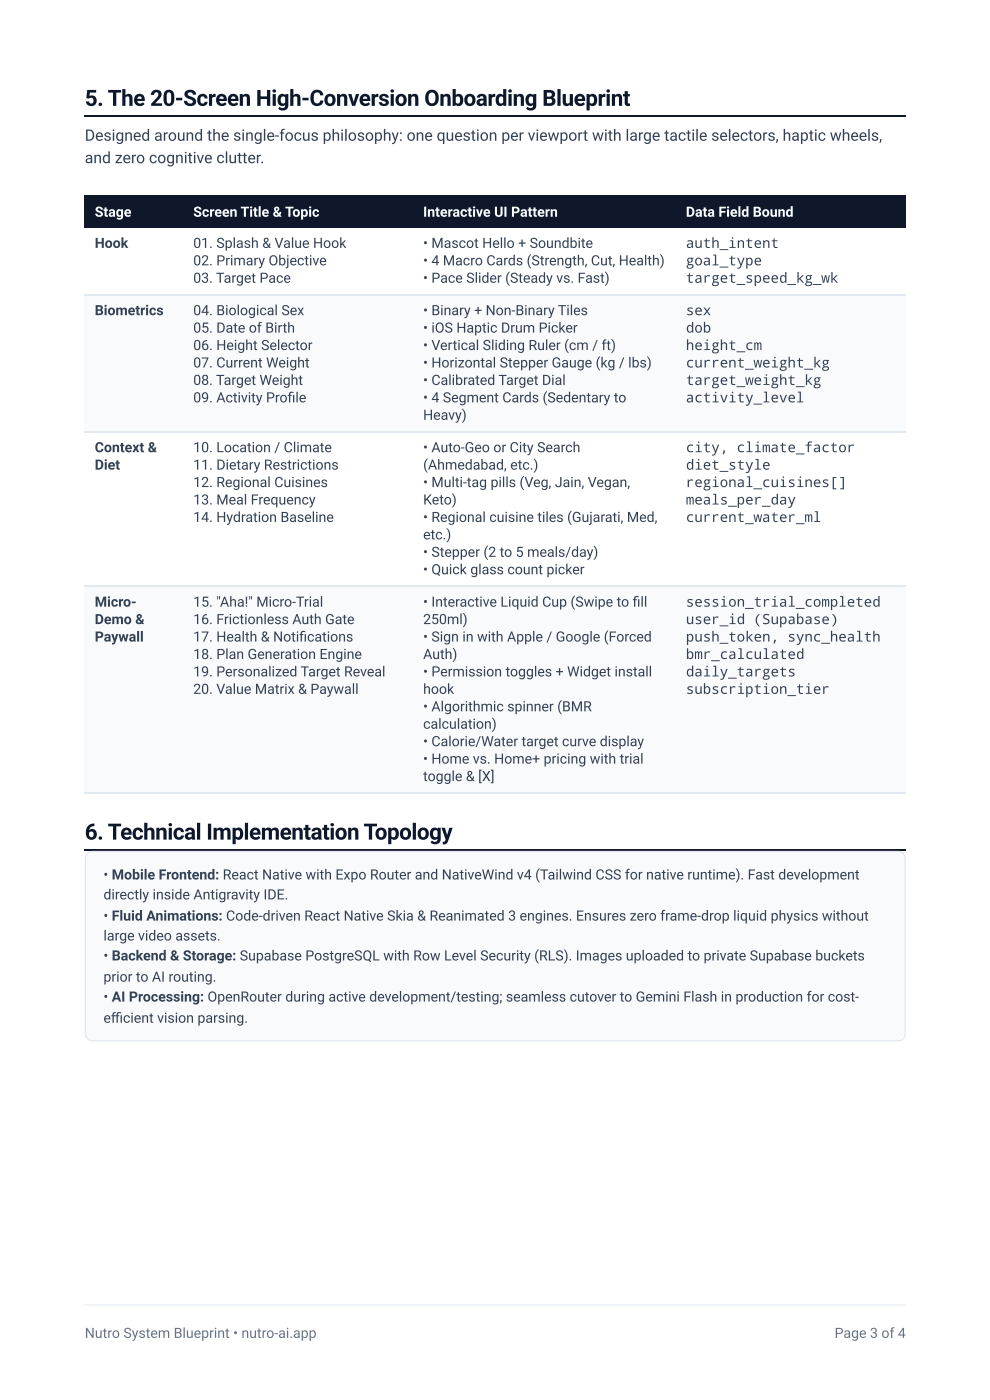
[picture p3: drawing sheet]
<svg xmlns="http://www.w3.org/2000/svg" width="210mm" height="297mm" viewBox="0 0 210 297" stroke-linecap="round" stroke-linejoin="round" font-family="sans-serif">
<defs><g id="words">
<g font-size="4.8" fill="#0f172a">
<text x="18" y="22.5">5. The 20-Screen High-Conversion Onboarding Blueprint</text>
<text x="18" y="178.3">6. Technical Implementation Topology</text>
</g>
<g font-size="3.3" fill="#334155">
<text x="18" y="29.9">Designed around the single-focus philosophy: one question per viewport with large tactile selectors, haptic wheels,</text>
<text x="18" y="34.7">and zero cognitive clutter.</text>
</g>
<g font-size="3" fill="#fff">
<text x="20.1" y="46">Stage</text>
<text x="41" y="46">Screen Title &amp; Topic</text>
<text x="89.9" y="46">Interactive UI Pattern</text>
<text x="145.6" y="46">Data Field Bound</text>
</g>
<g font-size="3" fill="#334155">
<text x="20.1" y="52.7">Hook</text>
<text x="41" y="52.7">01. Splash &amp; Value Hook</text>
<text x="89.9" y="52.7">• Mascot Hello + Soundbite</text>
<text x="145.6" y="52.7">auth_intent</text>
<text x="41" y="56.4">02. Primary Objective</text>
<text x="89.9" y="56.4">• 4 Macro Cards (Strength, Cut, Health)</text>
<text x="145.6" y="56.4">goal_type</text>
<text x="41" y="60.1">03. Target Pace</text>
<text x="89.9" y="60.1">• Pace Slider (Steady vs. Fast)</text>
<text x="145.6" y="60.1">target_speed_kg_wk</text>
<text x="20.1" y="66.9">Biometrics</text>
<text x="41" y="66.9">04. Biological Sex</text>
<text x="41" y="70.6">05. Date of Birth</text>
<text x="89.9" y="66.9">• Binary + Non-Binary Tiles</text>
<text x="89.9" y="70.6">• iOS Haptic Drum Picker</text>
<text x="145.6" y="66.9">sex</text>
<text x="145.6" y="70.6">dob</text>
<text x="41" y="74.3">06. Height Selector</text>
<text x="89.9" y="74.3">• Vertical Sliding Ruler (cm / ft)</text>
<text x="145.6" y="74.3">height_cm</text>
<text x="41" y="78.1">07. Current Weight</text>
<text x="41" y="81.8">08. Target Weight</text>
<text x="89.9" y="78.1">• Horizontal Stepper Gauge (kg / lbs)</text>
<text x="89.9" y="81.8">• Calibrated Target Dial</text>
<text x="145.6" y="78.1">current_weight_kg</text>
<text x="145.6" y="81.8">target_weight_kg</text>
<text x="41" y="85.5">09. Activity Profi le</text>
<text x="89.9" y="85.5">• 4 Segment Cards (Sedentary to</text>
<text x="89.9" y="89.2">Heavy)</text>
<text x="145.6" y="85.5">activity_level</text>
<text x="20.1" y="96">Context &amp;</text>
<text x="20.1" y="99.7">Diet</text>
<text x="41" y="96">10. Location / Climate</text>
<text x="41" y="99.7">11. Dietary Restrictions</text>
<text x="89.9" y="96">• Auto-Geo or City Search</text>
<text x="89.9" y="99.7">(Ahmedabad, etc.)</text>
<text x="145.6" y="96">city, climate_factor</text>
<text x="145.6" y="99.7">diet_style</text>
<text x="41" y="103.5">12. Regional Cuisines</text>
<text x="41" y="107.2">13. Meal Frequency</text>
<text x="89.9" y="103.5">• Multi-tag pills (Veg, Jain, Vegan,</text>
<text x="89.9" y="107.2">Keto)</text>
<text x="145.6" y="103.5">regional_cuisines[]</text>
<text x="145.6" y="107.2">meals_per_day</text>
<text x="41" y="110.9">14. Hydration Baseline</text>
<text x="89.9" y="110.9">• Regional cuisine tiles (Gujarati, Med,</text>
<text x="145.6" y="110.9">current_water_ml</text>
<text x="89.9" y="114.6">etc.)</text>
<text x="89.9" y="118.3">• Stepper (2 to 5 meals/day)</text>
<text x="89.9" y="122">• Quick glass count picker</text>
<text x="20.1" y="128.9">Micro-</text>
<text x="41" y="128.9">15. &quot;Aha!&quot; Micro-Trial</text>
<text x="89.9" y="128.9">• Interactive Liquid Cup (Swipe to fi ll</text>
<text x="145.6" y="128.9">session_trial_completed</text>
<text x="20.1" y="132.6">Demo &amp;</text>
<text x="20.1" y="136.3">Paywall</text>
<text x="41" y="132.6">16. Frictionless Auth Gate</text>
<text x="41" y="136.3">17. Health &amp; Notifi cations</text>
<text x="89.9" y="132.6">250ml)</text>
<text x="89.9" y="136.3">• Sign in with Apple / Google (Forced</text>
<text x="145.6" y="132.6">user_id (Supabase)</text>
<text x="145.6" y="136.3">push_token, sync_health</text>
<text x="41" y="140">18. Plan Generation Engine</text>
<text x="41" y="143.7">19. Personalized Target Reveal</text>
<text x="89.9" y="140">Auth)</text>
<text x="89.9" y="143.7">• Permission toggles + Widget install</text>
<text x="145.6" y="140">bmr_calculated</text>
<text x="145.6" y="143.7">daily_targets</text>
<text x="41" y="147.4">20. Value Matrix &amp; Paywall</text>
<text x="89.9" y="147.4">hook</text>
<text x="145.6" y="147.4">subscription_tier</text>
<text x="89.9" y="151.1">• Algorithmic spinner (BMR</text>
<text x="89.9" y="154.8">calculation)</text>
<text x="89.9" y="158.5">• Calorie/Water target curve display</text>
<text x="89.9" y="162.2">• Home vs. Home+ pricing with trial</text>
<text x="89.9" y="165.9">toggle &amp; [X]</text>
<text x="22" y="186.8">• Mobile Frontend: React Native with Expo Router and NativeWind v4 (Tailwind CSS for native runtime). Fast development</text>
<text x="22" y="191">directly inside Antigravity IDE.</text>
<text x="22" y="195.5">• Fluid Animations: Code-driven React Native Skia &amp; Reanimated 3 engines. Ensures zero frame-drop liquid physics without</text>
<text x="22" y="199.8">large video assets.</text>
<text x="22" y="204">• Backend &amp; Storage: Supabase PostgreSQL with Row Level Security (RLS). Images uploaded to private Supabase buckets</text>
<text x="22" y="208.5">prior to AI routing.</text>
<text x="22" y="212.7">• AI Processing: OpenRouter during active development/testing; seamless cutover to Gemini Flash in production for cost-</text>
<text x="22" y="217.2">effi cient vision parsing.</text>
</g>
<g font-size="3" fill="#64748b">
<text x="18" y="284.2">Nutro System Blueprint • nutro-ai.app</text>
<text x="177.2" y="284.2">Page 3 of 4</text>
</g>
</g></defs>
<path d="M18 24.7h174.4" fill="none" stroke="#0f172a" stroke-width=".26"/>
<g fill="#0f172a">
<path d="M18 41.5h20.9v6.9h-20.9z"/>
<path d="M38.9 41.5h48.9v6.9h-48.9z"/>
<path d="M87.8 41.5h55.6v6.9h-55.6z"/>
<path d="M143.4 41.5h49v6.9h-49z"/>
</g>
<g fill="#f8fafc">
<path d="M18 62.4h20.9v29.1h-20.9z"/>
<path d="M38.9 62.4h48.9v29.1h-48.9z"/>
<path d="M87.8 62.4h55.6v29.1h-55.6z"/>
<path d="M143.4 62.4h49v29.1h-49z"/>
<path d="M18 124.4h20.9v43.9h-20.9z"/>
<path d="M38.9 124.4h48.9v43.9h-48.9z"/>
<path d="M87.8 124.4h55.6v43.9h-55.6z"/>
<path d="M143.4 124.4h49v43.9h-49z"/>
</g>
<path d="M18 62.6h174.4M18 91.7h174.4M18 124.5h174.4M18 168.4h174.4" fill="none" stroke="#e2e8f0" stroke-width=".26"/>
<path d="M18 180.6h174.4" fill="none" stroke="#0f172a" stroke-width=".26"/>
<path d="M18.6 181.3l.4-.3 .6-.2h171.2a1.46 1.46 0 0 1 1.4 1.5v37.3a1.46 1.46 0 0 1-1.4 1.5h-171.2a1.46 1.46 0 0 1-1.5-1.5v-37.3l.1-.6z" fill="#f8fafc"/>
<path d="M18.6 181.3l.4-.3 .6-.2h171.2a1.46 1.46 0 0 1 1.4 1.5v37.3a1.46 1.46 0 0 1-1.4 1.5h-171.2a1.46 1.46 0 0 1-1.5-1.5v-37.3l.1-.6z" fill="none" stroke="#e2e8f0" stroke-width=".26"/>
<path d="M18 277.2h174.4" fill="none" stroke="#f1f5f9" stroke-width=".26"/>
<use href="#words"/>
</svg>
